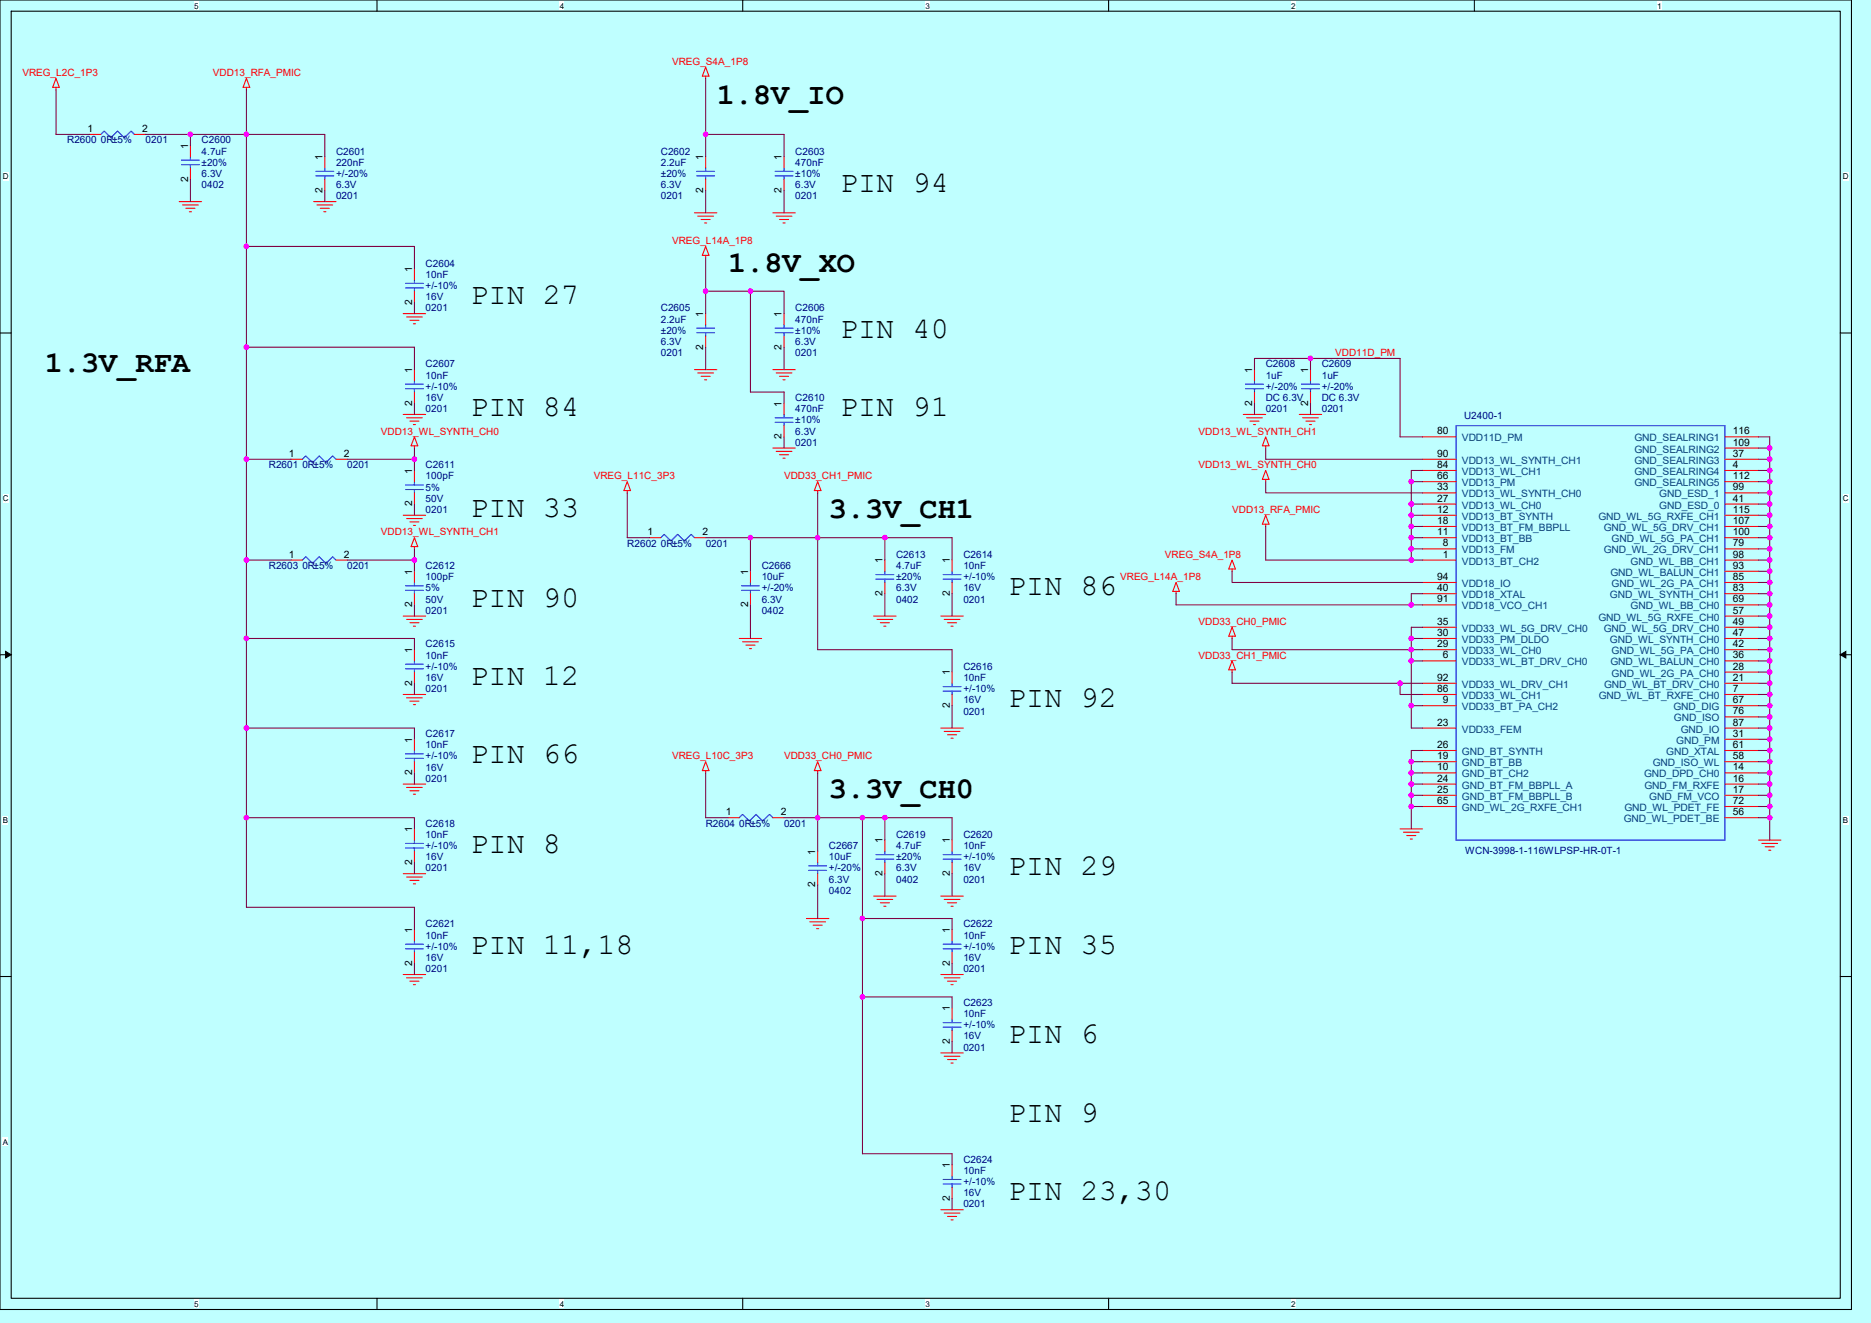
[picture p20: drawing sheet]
<svg xmlns="http://www.w3.org/2000/svg" width="297mm" height="210mm" viewBox="0 0 297 210" stroke-linecap="round" stroke-linejoin="round" font-family="sans-serif">
<defs><g id="words">
<g font-size="4.8">
<text x="113.8" y="16.4">1.8V_IO</text>
<text x="133.3" y="30.5">PIN 94</text>
<text x="115.6" y="43.1">1.8V_XO</text>
<text x="74.7" y="48.3">PIN 27</text>
<text x="133.3" y="53.6">PIN 40</text>
<text x="7.1" y="59.1">1.3V_RFA</text>
<text x="74.7" y="66.1">PIN 84</text>
<text x="133.3" y="66.1">PIN 91</text>
<text x="74.7" y="82.1">PIN 33</text>
<text x="131.6" y="82.2">3.3V_CH1</text>
<text x="160" y="94.5">PIN 86</text>
<text x="74.7" y="96.3">PIN 90</text>
<text x="74.7" y="108.7">PIN 12</text>
<text x="160" y="112.3">PIN 92</text>
<text x="74.7" y="121.2">PIN 66</text>
<text x="131.6" y="126.7">3.3V_CH0</text>
<text x="74.7" y="135.4">PIN 8</text>
<text x="160" y="139">PIN 29</text>
<text x="74.7" y="151.4">PIN 11,18</text>
<text x="160" y="151.4">PIN 35</text>
<text x="160" y="165.6">PIN 6</text>
<text x="160" y="178.1">PIN 9</text>
<text x="160" y="190.5">PIN 23,30</text>
</g>
<g font-size="1.6" fill="#f00">
<text x="106.7" y="10.3">VREG_S4A_1P8</text>
<text x="3.6" y="12.1">VREG_L2C_1P3</text>
<text x="33.8" y="12.1">VDD13_RFA_PMIC</text>
<text x="106.7" y="38.8">VREG_L14A_1P8</text>
<text x="212" y="56.4">VDD11D_PM</text>
<text x="60.5" y="69">VDD13_WL_SYNTH_CH0</text>
<text x="190.3" y="69">VDD13_WL_SYNTH_CH1</text>
<text x="94.2" y="76.1">VREG_L11C_3P3</text>
<text x="124.5" y="76.1">VDD33_CH1_PMIC</text>
<text x="190.3" y="74.3">VDD13_WL_SYNTH_CH0</text>
<text x="195.6" y="81.4">VDD13_RFA_PMIC</text>
<text x="60.5" y="85">VDD13_WL_SYNTH_CH1</text>
<text x="184.9" y="88.5">VREG_S4A_1P8</text>
<text x="177.8" y="92.1">VREG_L14A_1P8</text>
<text x="190.3" y="99.2">VDD33_CH0_PMIC</text>
<text x="190.3" y="104.5">VDD33_CH1_PMIC</text>
<text x="106.7" y="120.5">VREG_L10C_3P3</text>
<text x="124.5" y="120.5">VDD33_CH0_PMIC</text>
</g>
<g font-size="1.6" fill="#000080">
<text x="10.7" y="22.8">R2600 0R±5%</text>
<text x="23.1" y="22.8">0201</text>
<text x="32" y="22.8">C2600</text>
<text x="32" y="24.5">4.7uF</text>
<text x="32" y="29.9">0402</text>
<text x="32" y="28.1">6.3V</text>
<text x="32" y="26.3">±20%</text>
<text x="53.3" y="24.5">C2601</text>
<text x="53.3" y="26.3">220nF</text>
<text x="53.3" y="29.9">6.3V</text>
<text x="53.3" y="28.1">+/-20%</text>
<text x="104.9" y="24.5">C2602</text>
<text x="104.9" y="26.3">2.2uF</text>
<text x="104.9" y="29.9">6.3V</text>
<text x="104.9" y="28.1">±20%</text>
<text x="126.2" y="24.5">C2603</text>
<text x="126.2" y="26.3">470nF</text>
<text x="126.2" y="29.9">6.3V</text>
<text x="126.2" y="28.1">±10%</text>
<text x="53.3" y="31.6">0201</text>
<text x="104.9" y="31.6">0201</text>
<text x="126.2" y="31.6">0201</text>
<text x="67.6" y="42.3">C2604</text>
<text x="67.6" y="44.1">10nF</text>
<text x="67.6" y="47.6">16V</text>
<text x="67.6" y="45.9">+/-10%</text>
<text x="67.6" y="49.4">0201</text>
<text x="104.9" y="49.4">C2605</text>
<text x="104.9" y="51.2">2.2uF</text>
<text x="104.9" y="53">±20%</text>
<text x="126.2" y="49.4">C2606</text>
<text x="126.2" y="51.2">470nF</text>
<text x="126.2" y="53">±10%</text>
<text x="67.6" y="58.3">C2607</text>
<text x="104.9" y="56.5">0201</text>
<text x="104.9" y="54.8">6.3V</text>
<text x="126.2" y="56.5">0201</text>
<text x="126.2" y="54.8">6.3V</text>
<text x="200.9" y="58.3">C2608</text>
<text x="209.8" y="58.3">C2609</text>
<text x="67.6" y="60.1">10nF</text>
<text x="67.6" y="65.4">0201</text>
<text x="67.6" y="63.6">16V</text>
<text x="67.6" y="61.9">+/-10%</text>
<text x="126.2" y="63.6">C2610</text>
<text x="126.2" y="65.4">470nF</text>
<text x="200.9" y="60.1">1uF</text>
<text x="200.9" y="65.4">0201</text>
<text x="200.9" y="63.6">DC 6.3V</text>
<text x="200.9" y="61.9">+/-20%</text>
<text x="209.8" y="60.1">1uF</text>
<text x="209.8" y="65.4">0201</text>
<text x="209.8" y="63.6">DC 6.3V</text>
<text x="209.8" y="61.9">+/-20%</text>
<text x="126.2" y="70.8">0201</text>
<text x="126.2" y="69">6.3V</text>
<text x="126.2" y="67.2">±10%</text>
<text x="232.4" y="66.5">U2400-1</text>
<text x="42.7" y="74.3">R2601 0R±5%</text>
<text x="55.1" y="74.3">0201</text>
<text x="67.6" y="74.3">C2611</text>
<text x="67.6" y="76.1">100pF</text>
<text x="67.6" y="77.9">5%</text>
<text x="67.6" y="81.4">0201</text>
<text x="67.6" y="79.7">50V</text>
<text x="99.6" y="86.8">R2602 0R±5%</text>
<text x="112" y="86.8">0201</text>
<text x="142.3" y="88.5">C2613</text>
<text x="152.9" y="88.5">C2614</text>
<text x="42.7" y="90.3">R2603 0R±5%</text>
<text x="55.1" y="90.3">0201</text>
<text x="67.6" y="90.3">C2612</text>
<text x="67.6" y="92.1">100pF</text>
<text x="67.6" y="95.7">50V</text>
<text x="67.6" y="93.9">5%</text>
<text x="120.9" y="90.3">C2666</text>
<text x="120.9" y="92.1">10uF</text>
<text x="120.9" y="95.7">6.3V</text>
<text x="120.9" y="93.9">+/-20%</text>
<text x="142.3" y="90.3">4.7uF</text>
<text x="142.3" y="95.7">0402</text>
<text x="142.3" y="93.9">6.3V</text>
<text x="142.3" y="92.1">±20%</text>
<text x="152.9" y="90.3">10nF</text>
<text x="152.9" y="95.7">0201</text>
<text x="152.9" y="93.9">16V</text>
<text x="152.9" y="92.1">+/-10%</text>
<text x="67.6" y="97.4">0201</text>
<text x="120.9" y="97.4">0402</text>
<text x="67.6" y="102.8">C2615</text>
<text x="67.6" y="104.5">10nF</text>
<text x="67.6" y="106.3">+/-10%</text>
<text x="152.9" y="106.3">C2616</text>
<text x="67.6" y="109.9">0201</text>
<text x="67.6" y="108.1">16V</text>
<text x="152.9" y="108.1">10nF</text>
<text x="152.9" y="113.4">0201</text>
<text x="152.9" y="111.7">16V</text>
<text x="152.9" y="109.9">+/-10%</text>
<text x="67.6" y="117">C2617</text>
<text x="67.6" y="118.8">10nF</text>
<text x="67.6" y="124.1">0201</text>
<text x="67.6" y="122.3">16V</text>
<text x="67.6" y="120.5">+/-10%</text>
<text x="67.6" y="131.2">C2618</text>
<text x="112" y="131.2">R2604 0R±5%</text>
<text x="124.5" y="131.2">0201</text>
<text x="67.6" y="133">10nF</text>
<text x="67.6" y="136.5">16V</text>
<text x="67.6" y="134.8">+/-10%</text>
<text x="131.6" y="134.8">C2667</text>
<text x="131.6" y="136.5">10uF</text>
<text x="142.3" y="133">C2619</text>
<text x="142.3" y="134.8">4.7uF</text>
<text x="142.3" y="136.5">±20%</text>
<text x="152.9" y="133">C2620</text>
<text x="152.9" y="134.8">10nF</text>
<text x="152.9" y="136.5">+/-10%</text>
<text x="232.6" y="135.5">WCN-3998-1-116WLPSP-HR-0T-1</text>
<text x="67.6" y="138.3">0201</text>
<text x="131.6" y="141.9">0402</text>
<text x="131.6" y="140.1">6.3V</text>
<text x="131.6" y="138.3">+/-20%</text>
<text x="142.3" y="140.1">0402</text>
<text x="142.3" y="138.3">6.3V</text>
<text x="152.9" y="140.1">0201</text>
<text x="152.9" y="138.3">16V</text>
<text x="67.6" y="147.2">C2621</text>
<text x="67.6" y="149">10nF</text>
<text x="152.9" y="147.2">C2622</text>
<text x="152.9" y="149">10nF</text>
<text x="67.6" y="154.3">0201</text>
<text x="67.6" y="152.5">16V</text>
<text x="67.6" y="150.8">+/-10%</text>
<text x="152.9" y="154.3">0201</text>
<text x="152.9" y="152.5">16V</text>
<text x="152.9" y="150.8">+/-10%</text>
<text x="152.9" y="159.7">C2623</text>
<text x="152.9" y="161.4">10nF</text>
<text x="152.9" y="166.8">0201</text>
<text x="152.9" y="165">16V</text>
<text x="152.9" y="163.2">+/-10%</text>
<text x="152.9" y="184.6">C2624</text>
<text x="152.9" y="186.3">10nF</text>
<text x="152.9" y="191.7">0201</text>
<text x="152.9" y="189.9">16V</text>
<text x="152.9" y="188.1">+/-10%</text>
</g>
<g font-size="1.6">
<text x="13.9" y="21">1</text>
<text x="22.6" y="21">2</text>
<text x="29.8" y="23.6" transform="rotate(-90 29.8 23.6)">1</text>
<text x="29.8" y="28.8" transform="rotate(-90 29.8 28.8)">2</text>
<text x="51.2" y="25.4" transform="rotate(-90 51.2 25.4)">1</text>
<text x="111.6" y="25.4" transform="rotate(-90 111.6 25.4)">1</text>
<text x="124.1" y="25.4" transform="rotate(-90 124.1 25.4)">1</text>
<text x="51.2" y="30.6" transform="rotate(-90 51.2 30.6)">2</text>
<text x="111.6" y="30.6" transform="rotate(-90 111.6 30.6)">2</text>
<text x="124.1" y="30.6" transform="rotate(-90 124.1 30.6)">2</text>
<text x="65.4" y="43.2" transform="rotate(-90 65.4 43.2)">1</text>
<text x="65.4" y="48.4" transform="rotate(-90 65.4 48.4)">2</text>
<text x="111.6" y="50.3" transform="rotate(-90 111.6 50.3)">1</text>
<text x="124.1" y="50.3" transform="rotate(-90 124.1 50.3)">1</text>
<text x="65.4" y="59.2" transform="rotate(-90 65.4 59.2)">1</text>
<text x="111.6" y="55.5" transform="rotate(-90 111.6 55.5)">2</text>
<text x="124.1" y="55.5" transform="rotate(-90 124.1 55.5)">2</text>
<text x="198.8" y="59.2" transform="rotate(-90 198.8 59.2)">1</text>
<text x="207.6" y="59.2" transform="rotate(-90 207.6 59.2)">1</text>
<text x="65.4" y="64.4" transform="rotate(-90 65.4 64.4)">2</text>
<text x="124.1" y="64.5" transform="rotate(-90 124.1 64.5)">1</text>
<text x="198.8" y="64.4" transform="rotate(-90 198.8 64.4)">2</text>
<text x="207.6" y="64.4" transform="rotate(-90 207.6 64.4)">2</text>
<text x="124.1" y="69.7" transform="rotate(-90 124.1 69.7)">2</text>
<text x="228.1" y="69">80</text>
<text x="275.1" y="69">116</text>
<text x="275.1" y="70.7">109</text>
<text x="45.9" y="72.5">1</text>
<text x="54.6" y="72.5">2</text>
<text x="65.4" y="75.2" transform="rotate(-90 65.4 75.2)">1</text>
<text x="228.1" y="72.5">90</text>
<text x="228.1" y="74.3">84</text>
<text x="228.1" y="76.1">66</text>
<text x="228.1" y="77.9">33</text>
<text x="275.1" y="72.5">37</text>
<text x="275.1" y="74.3">4</text>
<text x="275.1" y="76.1">112</text>
<text x="275.1" y="77.9">99</text>
<text x="65.4" y="80.4" transform="rotate(-90 65.4 80.4)">2</text>
<text x="228.1" y="79.6">27</text>
<text x="228.1" y="81.4">12</text>
<text x="228.1" y="83.2">18</text>
<text x="275.1" y="79.6">41</text>
<text x="275.1" y="81.4">115</text>
<text x="275.1" y="83.2">107</text>
<text x="45.9" y="88.5">1</text>
<text x="54.6" y="88.5">2</text>
<text x="102.8" y="85">1</text>
<text x="111.5" y="85">2</text>
<text x="140.1" y="89.4" transform="rotate(-90 140.1 89.4)">1</text>
<text x="150.8" y="89.4" transform="rotate(-90 150.8 89.4)">1</text>
<text x="228.1" y="85">11</text>
<text x="229" y="86.7">8</text>
<text x="229" y="88.5">1</text>
<text x="275.1" y="85">100</text>
<text x="275.1" y="86.7">79</text>
<text x="275.1" y="88.5">98</text>
<text x="65.4" y="91.2" transform="rotate(-90 65.4 91.2)">1</text>
<text x="118.7" y="91.2" transform="rotate(-90 118.7 91.2)">1</text>
<text x="140.1" y="94.6" transform="rotate(-90 140.1 94.6)">2</text>
<text x="150.8" y="94.6" transform="rotate(-90 150.8 94.6)">2</text>
<text x="228.1" y="92.1">94</text>
<text x="228.1" y="93.9">40</text>
<text x="228.1" y="95.6">91</text>
<text x="275.1" y="90.3">93</text>
<text x="275.1" y="92.1">85</text>
<text x="275.1" y="93.9">83</text>
<text x="275.1" y="95.6">69</text>
<text x="65.4" y="96.4" transform="rotate(-90 65.4 96.4)">2</text>
<text x="118.7" y="96.4" transform="rotate(-90 118.7 96.4)">2</text>
<text x="228.1" y="99.2">35</text>
<text x="228.1" y="101">30</text>
<text x="275.1" y="97.4">57</text>
<text x="275.1" y="99.2">49</text>
<text x="275.1" y="101">47</text>
<text x="65.4" y="103.6" transform="rotate(-90 65.4 103.6)">1</text>
<text x="150.7" y="107.2" transform="rotate(-90 150.7 107.2)">1</text>
<text x="228.1" y="102.7">29</text>
<text x="229" y="104.5">6</text>
<text x="275.1" y="102.7">42</text>
<text x="275.1" y="106.3">28</text>
<text x="275.1" y="104.5">36</text>
<text x="65.4" y="108.8" transform="rotate(-90 65.4 108.8)">2</text>
<text x="150.7" y="112.4" transform="rotate(-90 150.7 112.4)">2</text>
<text x="228.1" y="108.1">92</text>
<text x="228.1" y="109.9">86</text>
<text x="229" y="111.6">9</text>
<text x="275.1" y="109.9">7</text>
<text x="275.1" y="108.1">21</text>
<text x="275.1" y="113.4">76</text>
<text x="275.1" y="111.6">67</text>
<text x="65.4" y="117.9" transform="rotate(-90 65.4 117.9)">1</text>
<text x="228.1" y="115.2">23</text>
<text x="228.1" y="118.7">26</text>
<text x="275.1" y="115.2">87</text>
<text x="275.1" y="118.7">61</text>
<text x="275.1" y="117">31</text>
<text x="65.4" y="123.1" transform="rotate(-90 65.4 123.1)">2</text>
<text x="228.1" y="120.5">19</text>
<text x="228.1" y="122.3">10</text>
<text x="228.1" y="124.1">24</text>
<text x="228.1" y="125.9">25</text>
<text x="275.1" y="120.5">58</text>
<text x="275.1" y="122.3">14</text>
<text x="275.1" y="124.1">16</text>
<text x="275.1" y="125.9">17</text>
<text x="115.2" y="129.4">1</text>
<text x="123.9" y="129.4">2</text>
<text x="228.1" y="127.6">65</text>
<text x="275.1" y="127.6">72</text>
<text x="275.1" y="129.4">56</text>
<text x="65.4" y="137.3" transform="rotate(-90 65.4 137.3)">2</text>
<text x="65.4" y="132.1" transform="rotate(-90 65.4 132.1)">1</text>
<text x="129.4" y="135.7" transform="rotate(-90 129.4 135.7)">1</text>
<text x="140.1" y="133.9" transform="rotate(-90 140.1 133.9)">1</text>
<text x="150.8" y="133.9" transform="rotate(-90 150.8 133.9)">1</text>
<text x="129.4" y="140.8" transform="rotate(-90 129.4 140.8)">2</text>
<text x="140.1" y="139.1" transform="rotate(-90 140.1 139.1)">2</text>
<text x="150.8" y="139.1" transform="rotate(-90 150.8 139.1)">2</text>
<text x="65.4" y="148.1" transform="rotate(-90 65.4 148.1)">1</text>
<text x="150.7" y="148.1" transform="rotate(-90 150.7 148.1)">1</text>
<text x="65.4" y="153.3" transform="rotate(-90 65.4 153.3)">2</text>
<text x="150.7" y="153.3" transform="rotate(-90 150.7 153.3)">2</text>
<text x="150.8" y="160.5" transform="rotate(-90 150.8 160.5)">1</text>
<text x="150.8" y="165.7" transform="rotate(-90 150.8 165.7)">2</text>
<text x="150.7" y="185.4" transform="rotate(-90 150.7 185.4)">1</text>
<text x="150.7" y="190.6" transform="rotate(-90 150.7 190.6)">2</text>
</g>
<g font-size="1.6" fill="#004080">
<text x="232.1" y="70.1">VDD11D_PM</text>
<text x="259.4" y="70.1">GND_SEALRING1</text>
<text x="259.4" y="71.8">GND_SEALRING2</text>
<text x="232.1" y="73.6">VDD13_WL_SYNTH_CH1</text>
<text x="232.1" y="75.4">VDD13_WL_CH1</text>
<text x="232.1" y="77.2">VDD13_PM</text>
<text x="259.4" y="73.6">GND_SEALRING3</text>
<text x="259.4" y="75.4">GND_SEALRING4</text>
<text x="259.4" y="77.2">GND_SEALRING5</text>
<text x="232.1" y="79">VDD13_WL_SYNTH_CH0</text>
<text x="232.1" y="80.7">VDD13_WL_CH0</text>
<text x="232.1" y="82.5">VDD13_BT_SYNTH</text>
<text x="253.7" y="82.5">GND_WL_5G_RXFE_CH1</text>
<text x="263.4" y="80.7">GND_ESD_0</text>
<text x="263.4" y="79">GND_ESD_1</text>
<text x="232.1" y="84.3">VDD13_BT_FM_BBPLL</text>
<text x="232.1" y="86.1">VDD13_BT_BB</text>
<text x="232.1" y="87.8">VDD13_FM</text>
<text x="232.1" y="89.6">VDD13_BT_CH2</text>
<text x="254.6" y="84.3">GND_WL_5G_DRV_CH1</text>
<text x="254.6" y="87.8">GND_WL_2G_DRV_CH1</text>
<text x="255.8" y="86.1">GND_WL_5G_PA_CH1</text>
<text x="258.8" y="89.6">GND_WL_BB_CH1</text>
<text x="232.1" y="93.2">VDD18_IO</text>
<text x="232.1" y="95">VDD18_XTAL</text>
<text x="255.6" y="95">GND_WL_SYNTH_CH1</text>
<text x="255.6" y="91.4">GND_WL_BALUN_CH1</text>
<text x="255.8" y="93.2">GND_WL_2G_PA_CH1</text>
<text x="232.1" y="96.7">VDD18_VCO_CH1</text>
<text x="232.1" y="100.3">VDD33_WL_5G_DRV_CH0</text>
<text x="253.7" y="98.5">GND_WL_5G_RXFE_CH0</text>
<text x="254.6" y="100.3">GND_WL_5G_DRV_CH0</text>
<text x="258.8" y="96.7">GND_WL_BB_CH0</text>
<text x="232.1" y="102.1">VDD33_PM_DLDO</text>
<text x="232.1" y="103.8">VDD33_WL_CH0</text>
<text x="232.1" y="105.6">VDD33_WL_BT_DRV_CH0</text>
<text x="255.6" y="102.1">GND_WL_SYNTH_CH0</text>
<text x="255.6" y="105.6">GND_WL_BALUN_CH0</text>
<text x="255.8" y="103.8">GND_WL_5G_PA_CH0</text>
<text x="255.8" y="107.4">GND_WL_2G_PA_CH0</text>
<text x="232.1" y="109.2">VDD33_WL_DRV_CH1</text>
<text x="232.1" y="111">VDD33_WL_CH1</text>
<text x="232.1" y="112.7">VDD33_BT_PA_CH2</text>
<text x="253.8" y="111">GND_WL_BT_RXFE_CH0</text>
<text x="254.6" y="109.2">GND_WL_BT_DRV_CH0</text>
<text x="265.6" y="112.7">GND_DIG</text>
<text x="232.1" y="116.3">VDD33_FEM</text>
<text x="232.1" y="119.8">GND_BT_SYNTH</text>
<text x="264.5" y="119.8">GND_XTAL</text>
<text x="265.7" y="114.5">GND_ISO</text>
<text x="266.1" y="118.1">GND_PM</text>
<text x="266.8" y="116.3">GND_IO</text>
<text x="232.1" y="121.6">GND_BT_BB</text>
<text x="232.1" y="123.4">GND_BT_CH2</text>
<text x="232.1" y="125.2">GND_BT_FM_BBPLL_A</text>
<text x="261" y="123.4">GND_DPD_CH0</text>
<text x="261" y="125.2">GND_FM_RXFE</text>
<text x="262.3" y="121.6">GND_ISO_WL</text>
<text x="232.1" y="127">GND_BT_FM_BBPLL_B</text>
<text x="232.1" y="128.7">GND_WL_2G_RXFE_CH1</text>
<text x="257.7" y="130.5">GND_WL_PDET_BE</text>
<text x="257.9" y="128.7">GND_WL_PDET_FE</text>
<text x="261.8" y="127">GND_FM_VCO</text>
</g>
<g font-size="1.3">
<text x="30.8" y="1.4">5</text>
<text x="88.9" y="1.4">4</text>
<text x="146.9" y="1.4">3</text>
<text x="205" y="1.4">2</text>
<text x="263" y="1.4">1</text>
<text x=".4" y="28.5">D</text>
<text x="292.5" y="28.5">D</text>
<text x=".4" y="79.5">C</text>
<text x="292.5" y="79.5">C</text>
<text x=".4" y="130.6">B</text>
<text x="292.5" y="130.6">B</text>
<text x=".4" y="181.7">A</text>
<text x="30.8" y="207.4">5</text>
<text x="88.9" y="207.4">4</text>
<text x="146.9" y="207.4">3</text>
<text x="205" y="207.4">2</text>
</g>
</g></defs>
<path d="M0 0h297v210h-297z" fill="#bfffff"/>
<path d="M0 0h293.9v207.9h-293.9zM1.8 1.8h290.3v204.3h-290.3z" fill="none" stroke="#000" stroke-width=".17"/>
<g fill="#fff">
<path d="M30.8 .2h.7v1.4h-.7z"/>
<path d="M30.8 206.3h.7v1.4h-.7z"/>
</g>
<path d="M59.8 0v1.8M59.8 206.1v1.8" fill="none" stroke="#000" stroke-width=".17"/>
<g fill="#fff">
<path d="M88.9 .2h.7v1.4h-.7z"/>
<path d="M88.9 206.3h.7v1.4h-.7z"/>
</g>
<path d="M117.9 0v1.8M117.9 206.1v1.8" fill="none" stroke="#000" stroke-width=".17"/>
<g fill="#fff">
<path d="M146.9 .2h.7v1.4h-.7z"/>
<path d="M146.9 206.3h.7v1.4h-.7z"/>
</g>
<path d="M176 0v1.8M176 206.1v1.8" fill="none" stroke="#000" stroke-width=".17"/>
<g fill="#fff">
<path d="M205 .2h.7v1.4h-.7z"/>
<path d="M205 206.3h.7v1.4h-.7z"/>
</g>
<path d="M234 0v1.8" fill="none" stroke="#000" stroke-width=".17"/>
<g fill="#fff">
<path d="M263.1 .2h.7v1.4h-.7z"/>
<path d="M.4 27.3h1v1.4h-1z"/>
<path d="M292.6 27.3h.9v1.4h-.9z"/>
<path d="M.4 78.4h1v1.4h-1z"/>
<path d="M292.6 78.4h.9v1.4h-.9z"/>
</g>
<path d="M0 52.9h1.8M292.1 52.9h1.8" fill="none" stroke="#000" stroke-width=".17"/>
<g fill="#fff">
<path d="M.4 129.5h.9v1.4h-.9z"/>
<path d="M292.6 129.5h.8v1.4h-.8z"/>
</g>
<path d="M0 103.9h1.8M292.1 103.9h1.8" fill="none" stroke="#000" stroke-width=".17"/>
<path d="M.9 103.4l.9 .5-.9 .5zM292.1 103.9l.9-.5v1z" fill="#000" stroke="#000" stroke-width=".16"/>
<path d="M.4 180.5h.9v1.4h-.9z" fill="#fff"/>
<path d="M0 155h1.8M292.1 155h1.8" fill="none" stroke="#000" stroke-width=".17"/>
<g fill="none" stroke="#f00" stroke-width=".17">
<path d="M8.9 12.4l.5 1.5h-1zM8.9 13.9v.3M39.1 12.4l.5 1.5h-1zM39.1 13.9v.3M112 10.7l.5 1.4h-1zM112 12.1v.3M14.2 21.3h1.8M21.3 21.3h1.8M28.4 32h3.6M29 32.5h2.5M29.5 33.1h1.4M30.1 33.6h.3"/>
<path d="M30.2 23.1v1.8M30.2 26.7v1.7M49.8 32h3.5M50.3 32.5h2.5M50.8 33.1h1.5M51.4 33.6h.3M51.6 24.9v1.8M51.6 28.4v1.8M110.2 33.8h3.6M110.8 34.3h2.5M111.3 34.8h1.4M111.8 35.4h.4"/>
<path d="M112 39.1l.5 1.4h-1zM112 24.9v1.8M112 28.4v1.8M122.7 33.8h3.5M123.2 34.3h2.5M123.7 34.8h1.5M124.3 35.4h.3M124.5 24.9v1.8M124.5 28.4v1.8M64 49.8h3.6M64.5 50.3h2.5M65.1 50.8h1.4"/>
<path d="M65.6 51.4h.4M65.8 58.7v1.8M65.8 42.7v1.8M65.8 46.2v1.8M110.2 58.7h3.6M110.8 59.2h2.5M111.3 59.7h1.4M112 40.5v.4M112 49.8v1.8M112 53.3v1.8M122.7 58.7h3.5M123.2 59.2h2.5"/>
<path d="M123.7 59.7h1.5M124.5 49.8v1.8M124.5 53.3v1.8M199.1 58.7v1.8M208 58.7v1.8M46.2 72.9h1.8M53.3 72.9h1.8M64 65.8h3.6M64.5 66.3h2.5M65.1 66.8h1.4M65.6 67.4h.4M65.8 69.3l.5 1.5h-1z"/>
<path d="M65.8 70.8v.3M65.8 74.7v1.8M65.8 78.2v1.8M65.8 62.2v1.8M99.6 76.5l.5 1.4h-1.1zM99.6 77.9v.3M111.8 60.3h.4M122.7 71.1h3.5M123.2 71.6h2.5M123.7 72.2h1.5M124.3 60.3h.3M124.3 72.7h.3"/>
<path d="M124.5 64v1.8M124.5 67.6v1.7M129.8 76.5l.5 1.4h-1zM129.8 77.9v.3M197.4 65.8h3.5M197.9 66.3h2.5M198.4 66.8h1.5M199 67.4h.3M199.1 62.2v1.8M200.9 74.7l.5 1.4h-1zM200.9 69.3l.5 1.5h-1zM200.9 76.1v.4"/>
<path d="M200.9 70.8v.3M206.2 65.8h3.6M206.8 66.3h2.5M207.3 66.8h1.4M207.9 67.4h.3M208 62.2v1.8M225.8 69.3h5.3M225.8 72.9h5.3M225.8 74.7h5.3M225.8 76.5h5.3M225.8 78.2h5.3M273.8 69.3h5.3"/>
<path d="M273.8 71.1h5.3M273.8 72.9h5.3M273.8 74.7h5.3M273.8 76.5h5.3M273.8 78.2h5.3M46.2 88.9h1.8M53.3 88.9h1.8M64 81.8h3.6M64 97.8h3.6M64.5 82.3h2.5M64.5 98.3h2.5M65.1 82.8h1.4"/>
<path d="M65.1 98.8h1.4M65.6 83.4h.4M65.6 99.4h.4M65.8 85.3l.5 1.5h-1zM65.8 86.8v.3M65.8 90.7v1.8M65.8 94.2v1.8M103.1 85.3h1.8M110.2 85.3h1.8M119.1 90.7v1.8M119.1 94.2v1.8M138.7 97.8h3.5"/>
<path d="M139.2 98.3h2.5M139.7 98.8h1.5M140.3 99.4h.3M140.5 88.9v1.8M140.5 92.5v1.7M149.4 97.8h3.5M149.9 98.3h2.5M150.4 98.8h1.4M151 99.4h.3M151.1 88.9v1.8M151.1 92.5v1.7M186.7 92.5l.5 1.4h-1z"/>
<path d="M186.7 93.9v.3M195.6 88.9l.5 1.4h-1zM195.6 99.6l.5 1.4h-1zM195.6 90.3v.4M200.9 81.8l.5 1.4h-1zM200.9 83.2v.4M225.8 80h5.3M225.8 81.8h5.3M225.8 83.6h5.3M225.8 85.3h5.3M225.8 87.1h5.3M225.8 88.9h5.3"/>
<path d="M225.8 92.5h5.3M225.8 94.2h5.3M225.8 96h5.3M225.8 99.6h5.3M273.8 80h5.3M273.8 81.8h5.3M273.8 83.6h5.3M273.8 85.3h5.3M273.8 87.1h5.3M273.8 88.9h5.3M273.8 90.7h5.3M273.8 92.5h5.3"/>
<path d="M273.8 94.2h5.3M273.8 96h5.3M273.8 97.8h5.3M273.8 99.6h5.3M64 110.2h3.6M64.5 110.8h2.5M65.1 111.3h1.4M65.6 111.8h.4M65.8 117.3v1.8M65.8 103.1v1.8M65.8 106.7v1.8M117.3 101.3h3.6"/>
<path d="M117.9 101.9h2.5M118.4 102.4h1.4M119 103h.3M149.4 115.6h3.5M149.9 116.1h2.5M150.4 116.6h1.4M151 117.2h.3M151.1 106.7v1.8M151.1 110.2v1.8M195.6 104.9l.5 1.4h-1zM195.6 101v.3M195.6 106.3v.4"/>
<path d="M225.8 101.3h5.3M225.8 103.1h5.3M225.8 104.9h5.3M225.8 108.5h5.3M225.8 110.2h5.3M225.8 112h5.3M225.8 115.6h5.3M225.8 119.1h5.3M273.8 101.3h5.3M273.8 103.1h5.3M273.8 104.9h5.3M273.8 106.7h5.3"/>
<path d="M273.8 108.5h5.3M273.8 110.2h5.3M273.8 112h5.3M273.8 113.8h5.3M273.8 115.6h5.3M273.8 117.3h5.3M273.8 119.1h5.3M64 124.5h3.6M64 138.7h3.6M64.5 125h2.5M64.5 139.2h2.5M65.1 125.5h1.4"/>
<path d="M65.1 139.7h1.4M65.6 126.1h.4M65.8 120.9v1.8M65.8 131.6v1.8M65.8 135.1v1.8M112 120.9l.5 1.4h-1zM112 122.3v.4M115.6 129.8h1.7M122.7 129.8h1.8M129.8 120.9l.5 1.4h-1zM129.8 122.3v.4M129.8 135.1v1.8"/>
<path d="M129.8 138.7v1.8M140.5 133.4v1.7M140.5 136.9v1.8M151.1 133.4v1.7M151.1 136.9v1.8M222.2 131.6h3.6M222.8 132.1h2.5M223.3 132.6h1.4M223.9 133.2h.3M225.8 120.9h5.3M225.8 122.7h5.3M225.8 124.5h5.3"/>
<path d="M225.8 126.2h5.3M225.8 128h5.3M273.8 120.9h5.3M273.8 122.7h5.3M273.8 124.5h5.3M273.8 126.2h5.3M273.8 128h5.3M273.8 129.8h5.3M279.1 133.3h3.6M279.7 133.9h2.5M280.2 134.4h1.4M280.8 135h.3"/>
<path d="M64 154.7h3.6M64.5 155.2h2.5M65.1 155.7h1.4M65.6 140.3h.4M65.6 156.3h.4M65.8 147.6v1.8M65.8 151.1v1.8M128 145.8h3.6M128.5 146.3h2.5M129.1 146.9h1.4M129.6 147.4h.4M138.7 142.2h3.5"/>
<path d="M139.2 142.8h2.5M139.7 143.3h1.5M140.3 143.8h.3M149.4 142.2h3.5M149.4 154.7h3.5M149.9 142.8h2.5M149.9 155.2h2.5M150.4 143.3h1.4M150.4 155.7h1.4M151 143.8h.3M151 156.3h.3M151.1 147.6v1.8"/>
<path d="M151.1 151.1v1.8M149.4 167.1h3.5M149.9 167.7h2.5M150.4 168.2h1.4M151 168.7h.3M151.1 160v1.8M151.1 163.6v1.8M149.4 192h3.5M149.9 192.6h2.5M150.4 193.1h1.4M151 193.6h.3M151.1 184.9v1.8"/>
<path d="M151.1 188.5v1.7"/>
</g>
<g fill="none" stroke="#00f" stroke-width=".17">
<path d="M16 21.3l.5-.5 1.1 1.1 1.1-1.1 1 1.1 1.1-1.1 .5 .5M28.8 25.4h2.8M28.8 26.1h2.8M30.2 24.9v.5M30.2 26.1v.6M50.1 27.2h2.9M50.1 27.9h2.9M51.6 26.7v.5M51.6 27.9v.5M110.6 27.2h2.8M110.6 27.9h2.8M112 26.7v.5"/>
<path d="M112 27.9v.5M123 27.2h2.9M123 27.9h2.9M124.5 26.7v.5M124.5 27.9v.5M64.4 45h2.8M64.4 45.7h2.8M65.8 44.5v.5M65.8 45.7v.5M110.6 52.1h2.8M110.6 52.8h2.8M112 51.6v.5"/>
<path d="M112 52.8v.5M123 52.1h2.9M123 52.8h2.9M124.5 51.6v.5M124.5 52.8v.5M48 72.9l.5-.5 1.1 1 1.1-1 1 1 1.1-1 .5 .5M64.4 77h2.8M64.4 77.7h2.8M64.4 61h2.8M64.4 61.7h2.8M65.8 76.5v.5M65.8 77.7v.5"/>
<path d="M65.8 60.5v.5M65.8 61.7v.5M123 66.3h2.9M123 67h2.9M124.5 65.8v.5M124.5 67v.6M197.7 61h2.9M197.7 61.7h2.9M199.1 60.5v.5M199.1 61.7v.5M206.6 61h2.8M206.6 61.7h2.8"/>
<path d="M208 60.5v.5M208 61.7v.5M231.1 67.6h42.7v65.8h-42.7zM48 88.9l.5-.5 1.1 1 1.1-1 1 1 1.1-1 .5 .5M64.4 93h2.8M64.4 93.7h2.8M65.8 92.5v.5M65.8 93.7v.5M104.9 85.3l.5-.5 1.1 1.1 1.1-1.1 1 1.1 1.1-1.1 .5 .5M117.7 93h2.8M117.7 93.7h2.8M119.1 92.5v.5"/>
<path d="M119.1 93.7v.5M139 91.2h2.9M139 91.9h2.9M140.5 90.7v.5M140.5 91.9v.6M149.7 91.2h2.8M149.7 91.9h2.8M151.1 90.7v.5M151.1 91.9v.6M64.4 119.7h2.8M64.4 105.4h2.8M64.4 106.2h2.8"/>
<path d="M65.8 119.1v.6M65.8 104.9v.5M65.8 106.2v.5M149.7 109h2.8M149.7 109.7h2.8M151.1 108.5v.5M151.1 109.7v.5M64.4 120.4h2.8M64.4 133.9h2.8M64.4 134.6h2.8M65.8 120.4v.5M65.8 133.4v.5"/>
<path d="M65.8 134.6v.5M117.3 129.8l.6-.5 1.1 1 1-1 1.1 1 1.1-1 .5 .5M128.4 137.4h2.8M128.4 138.2h2.8M129.8 136.9v.5M129.8 138.2v.5M139 135.7h2.9M139 136.4h2.9M140.5 135.1v.6M140.5 136.4v.5M149.7 135.7h2.8M149.7 136.4h2.8"/>
<path d="M151.1 135.1v.6M151.1 136.4v.5M64.4 149.9h2.8M64.4 150.6h2.8M65.8 149.4v.5M65.8 150.6v.5M149.7 149.9h2.8M149.7 150.6h2.8M151.1 149.4v.5M151.1 150.6v.5M149.7 162.3h2.8M149.7 163h2.8"/>
<path d="M151.1 161.8v.5M151.1 163v.6M149.7 187.2h2.8M149.7 187.9h2.8M151.1 186.7v.5M151.1 187.9v.6"/>
</g>
<g fill="none" stroke="#800040" stroke-width=".17">
<path d="M8.9 14.2v7.1h5.3M39.1 14.2v7.1h-8.9v1.8M112 12.4v8.9M23.1 21.3h7.1M30.2 28.4v3.6M39.1 39.1h26.7v3.6M39.1 39.1v16M51.6 30.2v1.8M51.6 24.9v-3.6h-12.5v17.8M112 21.3v3.6M112 30.2v3.6M112 21.3h12.5v3.6"/>
<path d="M124.5 30.2v3.6M39.1 55.1h26.7v3.6M39.1 55.1v17.8M65.8 48v1.8M112 46.2h7.1M112 40.9v5.3M112 46.2v3.6M112 55.1v3.6M119.1 46.2v16h5.4v1.8M119.1 46.2h5.4v3.6M124.5 55.1v3.6M208 56.9h14.3v12.4h3.5"/>
<path d="M208 56.9v1.8M208 56.9h-8.9v1.8M39.1 72.9h7.1M39.1 72.9v16M55.1 72.9h10.7M65.8 64v1.8M65.8 72.9v1.8M65.8 71.1v1.8M99.6 78.2v7.1h3.5M124.5 69.3v1.8M129.8 78.2v7.1M199.1 64v1.8"/>
<path d="M200.9 71.1v1.8h24.9M200.9 76.5v1.7h24.9M208 64v1.8M224 76.5v3.5M224 76.5h1.8M225.8 74.7h-1.8v1.8M279.1 69.3h1.8v1.8M279.1 78.2h1.8M279.1 76.5h1.8M279.1 74.7h1.8M279.1 72.9h1.8M279.1 71.1h1.8"/>
<path d="M280.9 78.2v1.8M280.9 76.5v1.7M280.9 74.7v1.8M280.9 72.9v1.8M280.9 71.1v1.8M39.1 88.9h7.1M39.1 88.9v12.4M55.1 88.9h10.7v1.8M65.8 80v1.8M65.8 96v1.8M65.8 87.1v1.8M112 85.3h7.1"/>
<path d="M119.1 96v5.3M129.8 85.3h10.7M129.8 85.3h-10.7v5.4M129.8 85.3v17.8h21.3v3.6M140.5 85.3v3.6M140.5 94.2v3.6M140.5 85.3h10.6v3.6M151.1 94.2v3.6M186.7 94.2v1.8h37.3M195.6 90.7v1.8h30.2M200.9 83.6v5.3h23.1M224 81.8v1.8"/>
<path d="M224 83.6v1.7M224 80h1.8M224 80v1.8h1.8M224 83.6h1.8M224 85.3h1.8M224 85.3v1.8h1.8M224 87.1v1.8h1.8M224 96h1.8M225.8 94.2h-1.8v1.8M225.8 99.6h-1.8v1.7M279.1 99.6h1.8M279.1 97.8h1.8"/>
<path d="M279.1 96h1.8M279.1 94.2h1.8M279.1 92.5h1.8M279.1 90.7h1.8M279.1 88.9h1.8M279.1 87.1h1.8M279.1 85.3h1.8M279.1 83.6h1.8M279.1 81.8h1.8M279.1 80h1.8M280.9 99.6v1.7M280.9 97.8v1.8"/>
<path d="M280.9 96v1.8M280.9 94.2v1.8M280.9 92.5v1.7M280.9 90.7v1.8M280.9 88.9v1.8M280.9 87.1v1.8M280.9 85.3v1.8M280.9 83.6v1.7M280.9 81.8v1.8M280.9 80v1.8M39.1 101.3h26.7v1.8M39.1 115.6v14.2h26.7v1.8"/>
<path d="M39.1 115.6h26.7v1.7M39.1 101.3v14.3M65.8 108.5v1.7M151.1 112v3.6M195.6 101.3v1.8h28.4M195.6 106.7v1.8h26.7M222.3 108.5h3.5M222.3 108.5v1.7h3.5M224 101.3v1.8M224 103.1v1.8M224 112v3.6h1.8M224 104.9v7.1"/>
<path d="M224 104.9h1.8M224 101.3h1.8M224 103.1h1.8M224 112h1.8M225.8 119.1h-1.8v1.8M279.1 119.1h1.8M279.1 117.3h1.8M279.1 115.6h1.8M279.1 113.8h1.8M279.1 112h1.8M279.1 110.2h1.8M279.1 108.5h1.8"/>
<path d="M279.1 106.7h1.8M279.1 104.9h1.8M279.1 103.1h1.8M279.1 101.3h1.8M280.9 119.1v1.8M280.9 117.3v1.8M280.9 115.6v1.7M280.9 113.8v1.8M280.9 112v1.8M280.9 110.2v1.8M280.9 108.5v1.7M280.9 106.7v1.8"/>
<path d="M280.9 104.9v1.8M280.9 103.1v1.8M280.9 101.3v1.8M39.1 129.8v14.2h26.7v3.6M65.8 122.7v1.8M65.8 136.9v1.8M112 122.7v7.1h3.6M124.5 129.8h5.3M129.8 129.8h7.1M129.8 122.7v7.1M129.8 129.8v5.3M136.9 129.8h3.6"/>
<path d="M136.9 129.8v16M140.5 129.8v3.6M140.5 138.7v3.5M140.5 129.8h10.6v3.6M151.1 138.7v3.5M224 120.9v1.8M224 124.5v1.7M224 122.7v1.8M224 126.2v1.8M224 128v3.6M224 124.5h1.8M224 120.9h1.8"/>
<path d="M224 122.7h1.8M224 126.2h1.8M224 128h1.8M279.1 129.8h1.8M279.1 128h1.8M279.1 126.2h1.8M279.1 124.5h1.8M279.1 122.7h1.8M279.1 120.9h1.8M280.9 129.8v3.6M280.9 128v1.8M280.9 126.2v1.8"/>
<path d="M280.9 124.5v1.7M280.9 122.7v1.8M280.9 120.9v1.8M65.8 152.9v1.8M129.8 140.5v5.3M136.9 145.8h14.2v1.8M136.9 158.2h14.2v1.8M136.9 158.2v24.9h14.2v1.8M136.9 145.8v12.4M151.1 152.9v1.8M151.1 165.4v1.7M151.1 190.2v1.8"/>
</g>
<g fill="#f0f" stroke="#f0f" stroke-width=".17">
<circle cx="39.1" cy="88.9" r=".35"/>
<circle cx="39.1" cy="72.9" r=".35"/>
<circle cx="39.1" cy="115.6" r=".35"/>
<circle cx="39.1" cy="101.3" r=".35"/>
<circle cx="65.8" cy="72.9" r=".35"/>
<circle cx="65.8" cy="88.9" r=".35"/>
<circle cx="39.1" cy="129.8" r=".35"/>
<circle cx="39.1" cy="21.3" r=".35"/>
<circle cx="39.1" cy="39.1" r=".35"/>
<circle cx="39.1" cy="55.1" r=".35"/>
<circle cx="112" cy="21.3" r=".35"/>
<circle cx="119.1" cy="46.2" r=".35"/>
<circle cx="112" cy="46.2" r=".35"/>
<circle cx="119.1" cy="85.3" r=".35"/>
<circle cx="129.8" cy="85.3" r=".35"/>
<circle cx="140.5" cy="85.3" r=".35"/>
<circle cx="140.5" cy="129.8" r=".35"/>
<circle cx="136.9" cy="145.8" r=".35"/>
<circle cx="136.9" cy="129.8" r=".35"/>
<circle cx="136.9" cy="158.2" r=".35"/>
<circle cx="208" cy="56.9" r=".35"/>
<circle cx="224" cy="80" r=".35"/>
<circle cx="224" cy="76.4" r=".35"/>
<circle cx="224" cy="81.8" r=".35"/>
<circle cx="224" cy="83.6" r=".35"/>
<circle cx="224" cy="85.3" r=".35"/>
<circle cx="224" cy="87.1" r=".35"/>
<circle cx="224" cy="88.9" r=".35"/>
<circle cx="224" cy="96" r=".35"/>
<circle cx="224" cy="101.3" r=".35"/>
<circle cx="224" cy="112" r=".35"/>
<circle cx="224" cy="104.9" r=".35"/>
<circle cx="224" cy="103.1" r=".35"/>
<circle cx="222.2" cy="108.4" r=".35"/>
<circle cx="224" cy="120.9" r=".35"/>
<circle cx="224" cy="126.2" r=".35"/>
<circle cx="224" cy="124.4" r=".35"/>
<circle cx="224" cy="122.7" r=".35"/>
<circle cx="224" cy="128" r=".35"/>
<circle cx="280.9" cy="129.8" r=".35"/>
<circle cx="280.9" cy="128" r=".35"/>
<circle cx="280.9" cy="126.2" r=".35"/>
<circle cx="280.9" cy="124.4" r=".35"/>
<circle cx="280.9" cy="122.7" r=".35"/>
<circle cx="280.9" cy="120.9" r=".35"/>
<circle cx="280.9" cy="119.1" r=".35"/>
<circle cx="280.9" cy="117.3" r=".35"/>
<circle cx="280.9" cy="115.6" r=".35"/>
<circle cx="280.9" cy="113.8" r=".35"/>
<circle cx="280.9" cy="112" r=".35"/>
<circle cx="280.9" cy="110.2" r=".35"/>
<circle cx="280.9" cy="108.4" r=".35"/>
<circle cx="280.9" cy="106.7" r=".35"/>
<circle cx="280.9" cy="104.9" r=".35"/>
<circle cx="280.9" cy="103.1" r=".35"/>
<circle cx="280.9" cy="101.3" r=".35"/>
<circle cx="280.9" cy="99.6" r=".35"/>
<circle cx="280.9" cy="97.8" r=".35"/>
<circle cx="280.9" cy="96" r=".35"/>
<circle cx="280.9" cy="94.2" r=".35"/>
<circle cx="280.9" cy="92.4" r=".35"/>
<circle cx="280.9" cy="90.7" r=".35"/>
<circle cx="280.9" cy="88.9" r=".35"/>
<circle cx="30.2" cy="21.3" r=".35"/>
<circle cx="280.9" cy="87.1" r=".35"/>
<circle cx="280.9" cy="85.3" r=".35"/>
<circle cx="280.9" cy="83.6" r=".35"/>
<circle cx="280.9" cy="81.8" r=".35"/>
<circle cx="280.9" cy="80" r=".35"/>
<circle cx="280.9" cy="78.2" r=".35"/>
<circle cx="280.9" cy="76.4" r=".35"/>
<circle cx="280.9" cy="74.7" r=".35"/>
<circle cx="280.9" cy="72.9" r=".35"/>
<circle cx="280.9" cy="71.1" r=".35"/>
<circle cx="129.8" cy="129.8" r=".35"/>
</g>
<use href="#words"/>
</svg>
